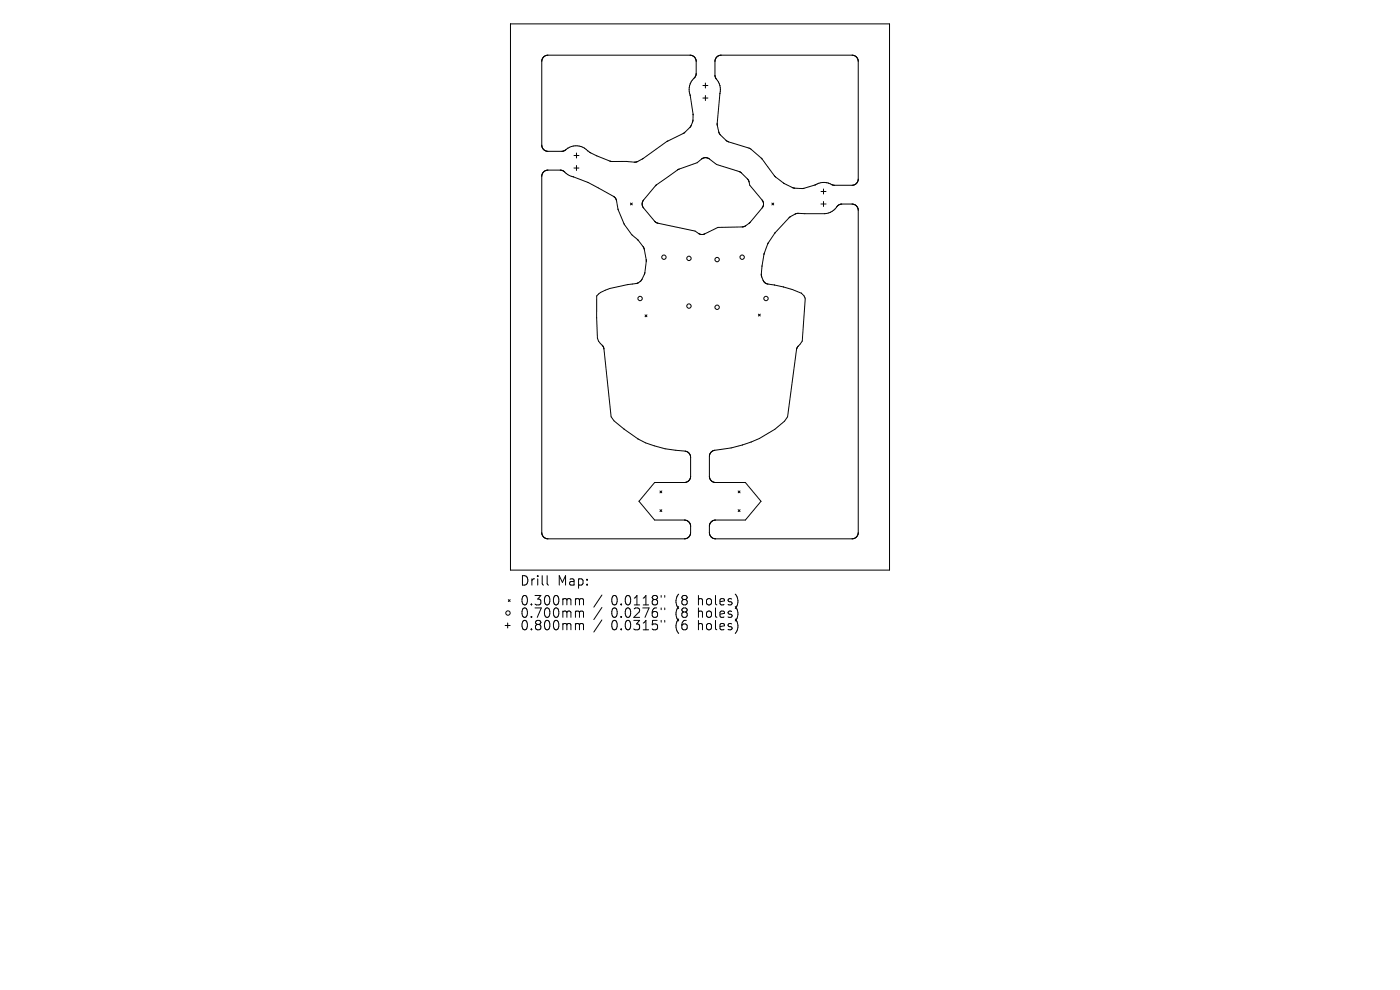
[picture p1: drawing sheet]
<svg xmlns="http://www.w3.org/2000/svg" width="297mm" height="210mm" viewBox="0 0 297 210" stroke-linecap="round" stroke-linejoin="round" font-family="sans-serif">
<defs><g id="words">
<g font-size="2.8">
<text x="110.2" y="124.5">Drill</text>
<text x="118.2" y="124.5">Map:</text>
<text x="110.2" y="128.7">0.300mm</text>
<text x="110.2" y="131.3">0.700mm</text>
<text x="129.7" y="128.7">0.0118&quot;</text>
<text x="129.7" y="131.3">0.0276&quot;</text>
<text x="143.4" y="128.7">(8</text>
<text x="143.4" y="131.3">(8</text>
<text x="148.4" y="128.7">holes)</text>
<text x="148.4" y="131.3">holes)</text>
<text x="110.2" y="134">0.800mm</text>
<text x="129.7" y="134">0.0315&quot;</text>
<text x="143.4" y="134">(6</text>
<text x="148.4" y="134">holes)</text>
</g>
</g></defs>
<g fill="none" stroke="#000" stroke-width=".21">
<path d="M108.3 5.1h.1M108.3 5.1h80.4v115.8h-80.4zM146.4 17.8a3.6 3.6 0 0 0 0 2.5l.6 4v1.4l-.5 1.2-1.5 1.4-3.5 1.7-5.2 3.7-1.5 .7-5.1-.2-4.5-1.8M146.4 17.8l1.1-1.5 .2-.6v-3l-.4-.6-.7-.4h-30.3l-.7 .2-.5 .4-.2 .7 .1 18.1 .4 .7 .8 .3h3.1l1.1-.7M146.4 17.8h.1M149.1 18.1h1.1M149.6 17.6v1.1M152.4 17.4l-.7-1.3v-3.1l.3-.9 .7-.4h28l.9 .3 .4 .5 .1 .5-.1 25.3-.4 .7-.8 .3h-3.9l-1.5-.5M152.4 17.4h.1M152.4 17.4l.4 1.6M152.8 19l-.7 7.3 .4 1.8 .3 .5 1.6 1.4 4.8 1.6 2.5 2.1 2.7 3.7 2 1.6 1.9 .9 1.8 .1 3-.8a3.3 3.3 0 0 1 2.3-.4M152.8 19h.1"/>
<path d="M120.1 36.8l-1-.7h-3l-.8 .4-.4 .8v75.7l.2 .7 .5 .4 .7 .2h28.9l.7-.2 .4-.4 .2-.7v-1.6l-.5-.8-.8-.3h-6.3l-3.3-4 3.3-3.9h6.3l1-.5 .3-.8v-4.3l-.4-.7-.7-.4a22.7 22.7 0 0 1-10-2.6M120.1 36.8h.1M120.1 36.8l1.5 .7a35.4 35.4 0 0 1 8.6 4.2l.4 .4 .2 .5a11.9 11.9 0 0 0 1.6 4.8l.1 .2a8.8 8.8 0 0 0 2.7 3.2l1.4 1.9 .5 2.6-.4 2.9-.7 1.3-1.1 .7a26.6 26.6 0 0 0-6.5 1.4l-1 .4-.8 .8 .1 8.9 .3 .7 .9 1 .2 .6 1.5 14.4 .7 .9 2.1 1.7 2.9 2.1M120.5 31.4h-.1M121.8 33h1M121.8 35.6h1M122.3 32.5v1M122.3 35.1v1.1M123.2 31.1a3.3 3.3 0 0 0-2.7 .3M123.2 31.1h.1M123.3 31.1l.7 .3M124 31.4h.1"/>
<path d="M124 31.4l1.1 .9M125.1 32.3l.1 .1M139.1 39.3l4.8-3.4 4-1.4 1.3-1h.7l2.1 1.4 5.2 1.7 1.5 1.5 .4 1.2 2.6 3.2 .3 1-.3 .6-2.6 3.1-1.1 .8-5.7 .2-2.8 1.4-.8 .1-1.2-.7-8-1.7-.6-.3-2.4-3-.3-.8 .3-.7zM149.1 20.8h1.1M149.6 20.3v1M175.4 38.8h.1M133.7 43.1l.4 .4M134.1 43.1l-.4 .4M163.7 43.1l.4 .4M164.1 43.1l-.4 .4M167.6 46l-3.2 3.5-1.5 2.1-.8 2.2-.6 4.6 .5 1.3 .8 .5a25.7 25.7 0 0 1 7.2 2M167.7 46h-.1"/>
<path d="M174.2 43.3h1M174.2 40.6h1M174.7 40.1v1.1M174.7 42.7v1.1M175 45.3h-5.8l-1.5 .7M175 45.3h.1M176.2 45l-1.2 .3M176.2 45h.1M181.7 43.7l-.8-.4h-2.6l-.5 .3-.9 1-.7 .4M181.7 43.7h.1M181.7 43.7l.4 .9v68.4l-.2 .7-.5 .4-.7 .2h-28.9l-.7-.2-.4-.4-.2-.7v-1.6l.5-.8 .8-.3h6.3l3.3-4-3.3-3.9h-6.3l-1-.5-.3-.8v-4.4l.3-.7 .7-.4a28.4 28.4 0 0 0 9.6-2.6l3.3-1.9 2-1.8 .7-.9 1.9-14.3 .2-.5 1-1.2 .6-9-.2-.6-.6-.6M136.8 66.8l.4 .4"/>
<path d="M137.2 66.8l-.4 .4M160.9 66.6l.4 .4M161.3 66.6l-.4 .4M170 62.2h.1M135.3 93.1h.1M140 104.1l.4 .4M140 108.1l.4 .4M140.4 104.1l-.4 .4M140.4 108.1l-.4 .4M156.6 104.1l.4 .4M156.6 108.1l.4 .4M157 104.1l-.4 .4"/>
<path d="M157 108.1l-.4 .4M107.2 132.7h1M107.7 132.2v1M107.8 127.2l.4 .4M108.2 127.2l-.4 .4M116.1 122.1v1.7l.3 .3M122.4 127h.2l.3 .3M122.4 129.6l.4 .1 .1 .2M122.4 132.3l.4 .1 .1 .2M122.9 127.3l.3-.3 .5 .1 .1 1.2M122.9 127.3v1M122.9 129.9v1.1"/>
<path d="M122.9 132.6v1M122.9 129.9l.3-.3 .5 .1 .1 1.3M122.9 132.6l.3-.3 .5 .1 .1 1.2M127.7 126.2l-1.7 2.6M127.7 128.9l-1.7 2.5M127.7 131.5l-1.7 2.6M140.3 126.3v.4M140.3 129v.3M140.3 131.6v.4M141 126.3v.4M141 129v.3M141 131.6v.4"/>
<circle cx="140.8" cy="54.6" r=".46"/>
<circle cx="146.2" cy="54.8" r=".46"/>
<circle cx="152.1" cy="55.1" r=".46"/>
<circle cx="157.4" cy="54.6" r=".46"/>
<circle cx="135.8" cy="63.3" r=".46"/>
<circle cx="146.2" cy="64.9" r=".46"/>
<circle cx="152.1" cy="65.2" r=".46"/>
<circle cx="162.5" cy="63.3" r=".46"/>
<circle cx="107.8" cy="130" r=".46"/>
</g>
<use href="#words"/>
</svg>
